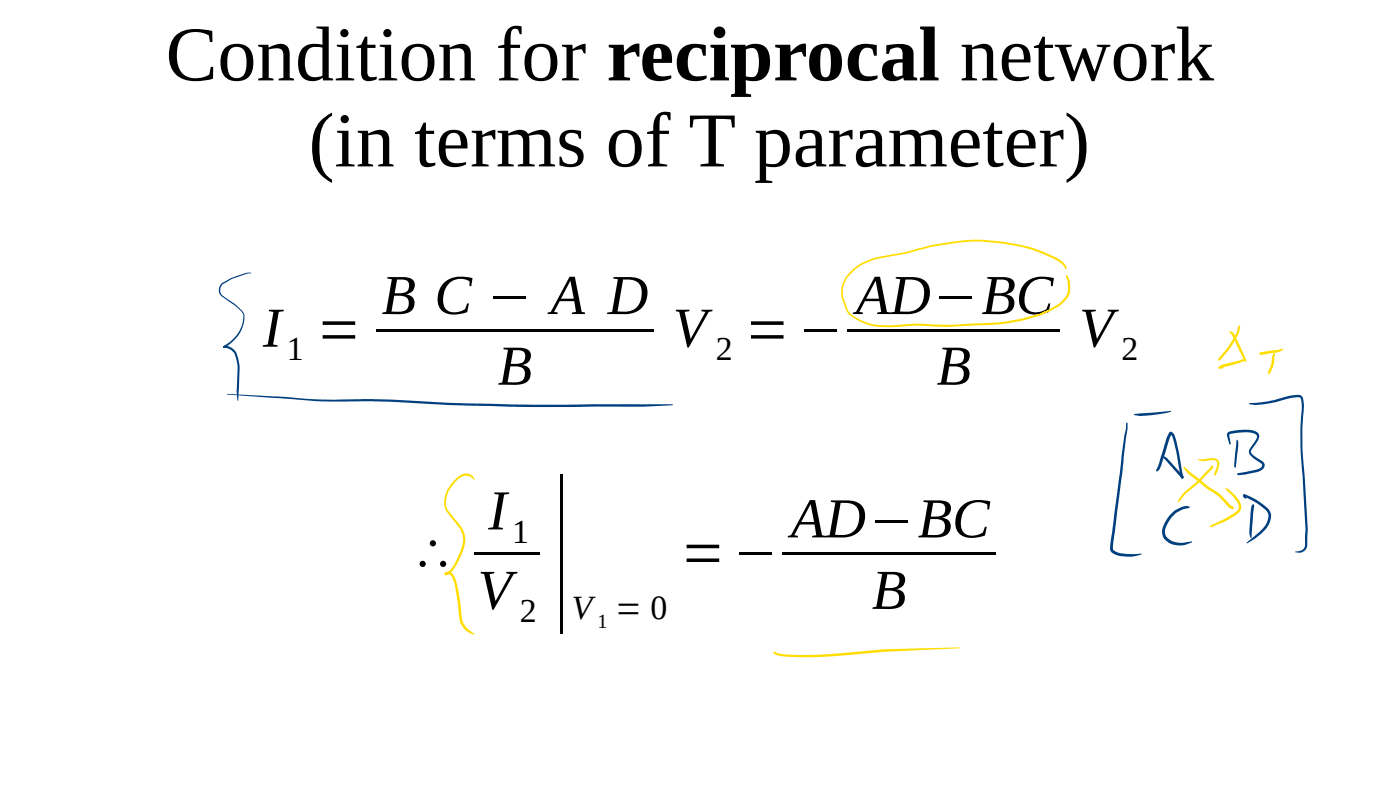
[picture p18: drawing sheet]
<svg xmlns="http://www.w3.org/2000/svg" width="280mm" height="158mm" viewBox="0 0 280 158" stroke-linecap="round" stroke-linejoin="round" font-family="sans-serif">
<defs><g id="words">
<text font-size="31.7" x="110" y="119.9">|</text>
<g font-size="15.5">
<text x="33.2" y="16.1">Condition for reciprocal network</text>
<text x="61.7" y="33.3">(in terms of T parameter)</text>
</g>
<g font-size="11.3">
<text x="76.3" y="62.8">B C − A D</text>
<text x="171.2" y="62.8">AD−BC</text>
<text x="52.6" y="69.3">I =</text>
<text x="134.6" y="69.3">V =−</text>
<text x="215.8" y="69.3">V</text>
<text x="99.6" y="76.9">B</text>
<text x="187.3" y="76.9">B</text>
<text x="97.6" y="105.8">I</text>
<text x="158.1" y="107.4">AD−BC</text>
<text x="82.6" y="113.9">∴</text>
<text x="136.1" y="113.9">=−</text>
<text x="95.5" y="121.7">V</text>
<text x="174.4" y="121.7">B</text>
</g>
<g font-size="6.8">
<text x="57.3" y="72">1</text>
<text x="143.2" y="72">2</text>
<text x="224.3" y="72">2</text>
<text x="102.4" y="108.5">1</text>
<text x="104" y="124.3">2</text>
<text x="114.4" y="123.8">V = 0</text>
</g>
<text font-size="4.1" x="119.5" y="125.6">1</text>
</g></defs>
<g fill="#000">
<path d="M75.3 65.8h55.4v.5h-55.4z" fill-rule="evenodd"/>
<path d="M169.4 65.8h42.6v.5h-42.6z" fill-rule="evenodd"/>
<path d="M94.8 110.4h13.1v.6h-13.1z" fill-rule="evenodd"/>
<path d="M156.4 110.4h42.7v.6h-42.7z" fill-rule="evenodd"/>
</g>
<g fill="#004080">
<path d="M44.3 56.7l.1-.1a16.1 16.1 0 0 1 4.8-2.1l1 .1a18.5 18.5 0 0 0-5.5 2.1 1.54 1.54 0 0 0-.1 2.5 13.7 13.7 0 0 1 4.1 3.3 5.8 5.8 0 0 1-2 5.6l-1.7 1.4h-.3l-.1-.3a6.7 6.7 0 0 0 4-6.5l-.1-.1a13.3 13.3 0 0 0-3.7-3.1l-.3-.2a1.72 1.72 0 0 1-.2-2.6z"/>
<path d="M44.7 69.2h.3v.3h-.3z"/>
<path d="M44.7 69.2l.2-.1a2.54 2.54 0 0 1 2.4 1.5l.6 2.7-.3 6.8-.3-1.9 .2-4.9-.1-.7a3.4 3.4 0 0 0-.7-2.2 1.99 1.99 0 0 0-1.9-.8l-.2-.3z"/>
<path d="M45.4 78.7l9.3 .5a137.2 137.2 0 0 0 14.9 .6 208.3 208.3 0 0 1 20.2 .7 620.9 620.9 0 0 0 34 .3h10.6l.2 .1-.1 .1a144.4 144.4 0 0 1-15.2 .3 486.4 486.4 0 0 1-41.2-1l-3.8-.1a116.9 116.9 0 0 1-18.2-.6l-10.7-.7z"/>
<path d="M226.8 82.9l1.3-.3 6.1-.4a24 24 0 0 1-6.3 .9z"/>
<path d="M225.2 84.5l.2-.1 .1 .1v1.3l-2.9 23.8a.75 .75 0 0 0 .7 .7l.2 .1a9.1 9.1 0 0 0 4.7 .2l.1 .1a6.9 6.9 0 0 1-4.5 .4 1.92 1.92 0 0 1-1.8-1.3z"/>
<path d="M233.9 86.4l.3-.1 .4 .3 .5 1.1 1.6 7.6-.2 .3-.3-.1-.1-.5-.4-2a16.2 16.2 0 0 0-1.5-6l-.1-.2h.2l-.4 1-1.6 5.1-.5 1.1a.35 .35 0 0 1-.6 .1l.6-1.4 1.5-5.1z"/>
<path d="M236.3 95.3l.4-.1v.3l-.4 .1z"/>
<path d="M232.4 91.2h.5l.6 .5 2.8 3.1 .4 .6v.2h-.4z"/>
<path d="M247.3 88l.1-.1a1.37 1.37 0 0 1 .2 1.4l-.4 4-.2 .2-.1-.1-.1-.4z"/>
<path d="M245.5 86.5l.1-.1a9.1 9.1 0 0 1 5.7-.1 1.17 1.17 0 0 1 .2 1.9l-1.2 1.7-.1 .4a1.16 1.16 0 0 0 .8 .9l1.6 1.1a.97 .97 0 0 1-.2 1.6l-.4 .2a13.6 13.6 0 0 1-4.4 .9l-.2-.2 .2-.2 3.6-.7 .9-.4 .3-.3v-.3l-.8-.7a2.92 2.92 0 0 1-1.8-1.8l.1-.6 .8-1.2a1.67 1.67 0 0 0 .7-1.5v-.1a2.35 2.35 0 0 0-2.2-.6 7.2 7.2 0 0 0-3.3 .4l.2 1.9-.1 .2-.6-1.8z"/>
<path d="M234.2 102.7a4 4 0 0 1 3.5-1.5l.3 .1-.3 .3a5.4 5.4 0 0 0-4.7 5 2.16 2.16 0 0 0 1.8 1.7l1.6 .2 1.9-.3 .1 .2a4.9 4.9 0 0 1-4 .4 2.73 2.73 0 0 1-1.4-4.4z"/>
<path d="M250.5 100.9l.3 .1-.2 .4-.2-.2z"/>
<path d="M250.5 100.9h.3l-.1 .4-.3-.1z"/>
<path d="M250.4 101l.2-.2 .2 .3-.6 6.5-.3-.8v-.6l.2-3.9z"/>
<path d="M248.6 98.9h.4v.3l.1-.2 .2 .6a.53 .53 0 0 1-.5-.1 .53 .53 0 0 1-.2-.6z"/>
<path d="M248.7 98.8a11.1 11.1 0 0 1 5.1 3.1 2.98 2.98 0 0 1-.4 3.5 12.3 12.3 0 0 1-4 3.2v-.2a15.4 15.4 0 0 0 3.7-3.5 2.23 2.23 0 0 0 .1-2.9 13.7 13.7 0 0 0-4.4-2.7l-.2-.3z"/>
<path d="M249.8 80.7l4.4-.6 3.2-.9a4 4 0 0 1 2.8-.1l.2 .1a4.7 4.7 0 0 1 .3 3.3l-.2 3.2v3.6l1.1 16.5-.1 3.1a1.59 1.59 0 0 1-1.8 1.6l-.7-.2 .7-.1a1.32 1.32 0 0 0 1.3-1.3l.1-3.1-1-16.5v-3.6l.3-4.4-.3-1.7-.5-.2-1.3 .1-3.2 .9-2.9 .5h-1.4z"/>
</g>
<g fill="#fd0">
<path d="M236.7 93.3h.1l5 4a13.6 13.6 0 0 1 4.4 3.7l.4 .3 .2 .2-.3 .3-.3-.1a2.93 2.93 0 0 1-1.3-1.3l-1.3-1.3-2.2-1.4-3.6-2.9-.7-.7z"/>
<path d="M245.1 97.5l.7 .3 .8 .8a3.6 3.6 0 0 1 1.6 3.1l-.6 .9-1.6 1-3.7 1.8-.2-.1v-.3l2.8-1.3 1.7-1a1.67 1.67 0 0 0 1.2-1.4 3.8 3.8 0 0 0-1.5-2.4l-1.1-1z"/>
<path d="M236.8 98.5l2.9-2.5 2.5-2.6a.25 .25 0 0 1 .1-.3 .25 .25 0 0 1 .3 .2v.3l-3.4 3.4a18.2 18.2 0 0 0-3.6 3.4l.1-.4z"/>
<path d="M239.6 91.8l2.4-.2a1.35 1.35 0 0 1 1.9 1l-.3 1.2-.6 1.3a1.35 1.35 0 0 1 .3-1.4l.2-1.1-.4-.5-.8-.1-1.7 .2z"/>
<path d="M170.4 54a10.4 10.4 0 0 1 4.5-2.5l5.6-1a56.2 56.2 0 0 1 14.2-2.6l4.7 .3a28.7 28.7 0 0 1 13 4l.8 1 .1 .5-.1 .1-.2-.2a4.1 4.1 0 0 0-2.6-2 30.6 30.6 0 0 0-11.5-3.1 37.5 37.5 0 0 0-13.3 1l-4.4 1.2-6.4 1.2a10 10 0 0 0-5.4 3.6 4.9 4.9 0 0 0-.3 5.1l.4 1a3.1 3.1 0 0 0 1.8 1.9 11.6 11.6 0 0 0 7.7 1.5l4.4-.3 6.7 .2 8.9-.4 2.6-.3 3.2-.7a18 18 0 0 0 7.5-3.2 3.6 3.6 0 0 0 1.2-3.9l-.3-1.2 .2-.2 .1 .1a4.4 4.4 0 0 1-1.8 6.2 21.5 21.5 0 0 1-7.1 2.7l-2.9 .6-2.6 .3-9.6 .4-5.7-.2-2.6 .1a17.3 17.3 0 0 1-8.6-.6 9.1 9.1 0 0 1-3.1-2l-.7-1.9a5.5 5.5 0 0 1 1.6-6.7z"/>
<path d="M247.8 65.1l.1-.1 .2 .1-.2 .9a13.5 13.5 0 0 1-2.7 4.7l-1.2 1.3h-.3v-.3l2-2.4 1.4-2.3z"/>
<path d="M245.9 66.2l.7 .2 .4 .6 2 4.3 .3 .9-.1 .2-.3-.1-2.5-5.4-.6-.5z"/>
<path d="M243.7 73.4l.8-.2 .2 .2-.2 .2-.8 .1-.1-.2z"/>
<path d="M244 73.2l.2-.1a.27 .27 0 0 1 .4 .2 .27 .27 0 0 1-.1 .3h-.4l-.2-.2z"/>
<path d="M244 73.2h.4v.4l-.5-.1z"/>
<path d="M244 73.1l.6-.3 4-1 .3 .2a8.1 8.1 0 0 1-3.8 1.3l-.9 .3-.3-.2z"/>
<path d="M252 70.5l.2-.1 .4 .2-.5 .3-.2-.2z"/>
<path d="M252 70.5l3.7-.6 .7-.2 .2 .1-1.2 .6-3.2 .5h-.2z"/>
<path d="M254.8 70.6l.1-.1 .1 .3-.2 1.9-.8 1.9a.23 .23 0 0 1-.2 .2 .23 .23 0 0 1-.2-.3l.6-1.6 .2-1.5z"/>
<path d="M91.1 95.7a2.31 2.31 0 0 1 3.4-.6l.4 .7-.1 .1-.5-.5a2.01 2.01 0 0 0-2.9 .6 5.4 5.4 0 0 0-2 5.7l.7 .9a14 14 0 0 1 2.7 3.8 5.2 5.2 0 0 1-.5 4.4l-.8 1.6a4.2 4.2 0 0 1-2.2 2.6 .38 .38 0 0 1-.4-.5 .38 .38 0 0 1 .6-.2 1.69 1.69 0 0 1 1.6 1.6l.1 .2a28.1 28.1 0 0 1 1.1 6.7l.1 1.1a5.1 5.1 0 0 0 2.5 2.9l-.1 .1a4 4 0 0 1-3-4 27.3 27.3 0 0 0-1.1-6.9 1.49 1.49 0 0 0-.9-1.2h-.5v-.2l-.1-.1a2.57 2.57 0 0 0 1.3-1.2 11.4 11.4 0 0 0 2.1-5.7l-.3-1.2a16.7 16.7 0 0 0-2.8-3.9 4.8 4.8 0 0 1 1-6.1z"/>
<path d="M154.6 130.4l.2-.2 .8 .4a54.2 54.2 0 0 0 14-.2l7.1-.6 15.2-.3-15.2 .8-3.5 .3a83.8 83.8 0 0 1-16.8 .5l-1.1-.2z"/>
</g>
<use href="#words"/>
</svg>
